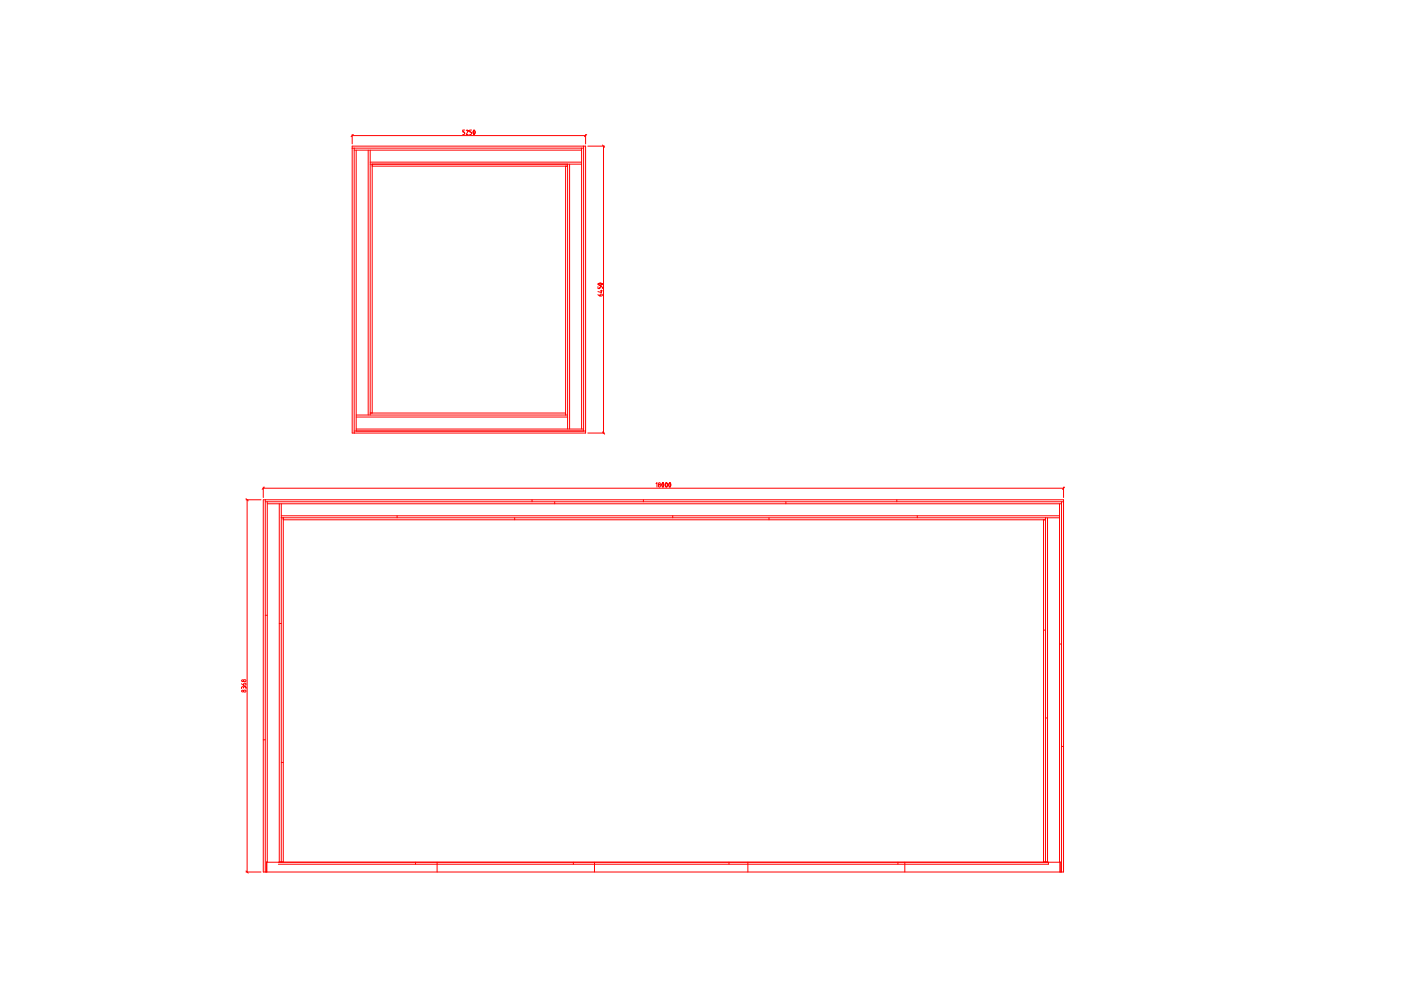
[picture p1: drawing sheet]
<svg xmlns="http://www.w3.org/2000/svg" width="420mm" height="297mm" viewBox="0 0 420 297" stroke-linecap="round" stroke-linejoin="round" font-family="sans-serif">
<g fill="none" stroke="#f00" stroke-width=".3">
<path d="M139.4 39h-.6v.6h.4l.2 .3-.2 .4h-.4M139.8 39.2l.3-.2 .3 .2-.6 1.1h.6M141.4 39h-.6v.6h.5l.1 .3-.1 .4h-.5M142 39h.3l.2 .5-.3 .8-.3-.5zM105.6 40.3v2.8M105.6 43.8h70v86h-70zM105.6 44.4h69.4M105.6 40.6h70M106 40.3l-.7 .7M106.2 45h68.2M106.2 44.4v85.4M106.8 45v84.2"/>
<path d="M110.4 45v79.4M111 45v79.4M111 49.2h63.4M111 48.6h63.4M111.6 49.2v74.6M111.6 49.8h58.6M169.6 49.8v74.6M170.2 49.2v79.4M170.8 49.2v79.4M174.4 44.4v84.2M175 43.8v85.4M175.6 40.3v2.8"/>
<path d="M176 40.3l-.7 .7M176.3 43.8h5M180.7 43.5l.6 .6M181 43.8v86M179.3 88.3a.69 .69 0 0 0 .7 .4 .69 .69 0 0 0 .6-.4l-.5-.1-.2 .5M179.3 85.9v.6h.6l.1-.4 .2-.2 .4 .2 .1 .4M179.4 85l.7-.1 .6 .3-.9 .3-.4-.2zM180.1 87.2h.6M180.4 86.9v.8l-1.1-.3M106.2 129.2h69.4M106.8 124.4h63.4M106.8 128.6h68.2"/>
<path d="M106.8 125h63.4M111 123.8h58.6M176.3 129.8h5M180.7 129.5l.6 .6M73.8 149.8h4.5M73.8 149.5l.6 .6M74.1 149.8v111.6M79 149.8h240v111.6h-240zM79 146v3.1M79 146.3h240M79.3 146l-.7 .7M79.6 150.4h239.4"/>
<path d="M79.6 149.8v111.6M80.2 150.4l-.2 111M80.2 151h238.2M83.8 151v107.3h1.2v-103.1M84.4 155.2h233.4M84.4 151v107.3M84.4 154.6h233.4M85 155.8h228.6M119.1 154.6v.6M154.4 155.2v.6M159.6 149.8v.6M166.4 150.4v.6"/>
<path d="M193 149.8v.6M196.7 145l.3-.3v1.3M198.7 144.7h.2l.2 .5-.3 .8-.3-.5zM199.7 144.7h.3l.1 .5-.3 .8-.2-.5zM200.7 144.7h.3l.2 .5-.3 .8-.3-.5zM201.8 154.6v.6M230.6 155.2v.6M235.7 150.4v.6M269 149.8v.6M275.1 154.6v.6M313.6 155.2v103.1M314.2 155.2v103.1h-1.2v-102.5"/>
<path d="M317.8 151l.1 110.4M318.4 150.4v111M319 146v3.1M319.3 146l-.7 .7M79.6 184.4h.6M83.8 186.9h.6M313 188.9h.6M317.8 193h.6M72.4 204.9a.69 .69 0 0 0 .7 .5 .69 .69 0 0 0 .6-.5l-.5-.1-.2 .5M73 206.1l-.4-.2-.2 .5M73 206.1l.2-.2h.4l.2 .5M73 206.1v.2"/>
<path d="M313.6 215.2h.6M79 221.7h.6M84.4 228.5h.6M318.4 223.7h.6M124.6 258.4v.6M131.1 258.4v3M172 258.4v.6M178.3 258.4v3M218.6 258.4v.6M224.3 258.4v3M269.3 258.4v.6M271.4 258.4v3"/>
<path d="M314.4 258.4v.6h-230.9M73.8 261.4h4.5M73.8 261l.6 .7M80 261.4v-3h238v3"/>
<circle cx="197.8" cy="145" r=".28"/>
<circle cx="197.8" cy="145.7" r=".34"/>
<circle cx="72.8" cy="207.1" r=".28"/>
<circle cx="72.8" cy="204" r=".28"/>
<circle cx="73.4" cy="207.1" r=".34"/>
<circle cx="73.4" cy="204" r=".34"/>
</g>
</svg>
